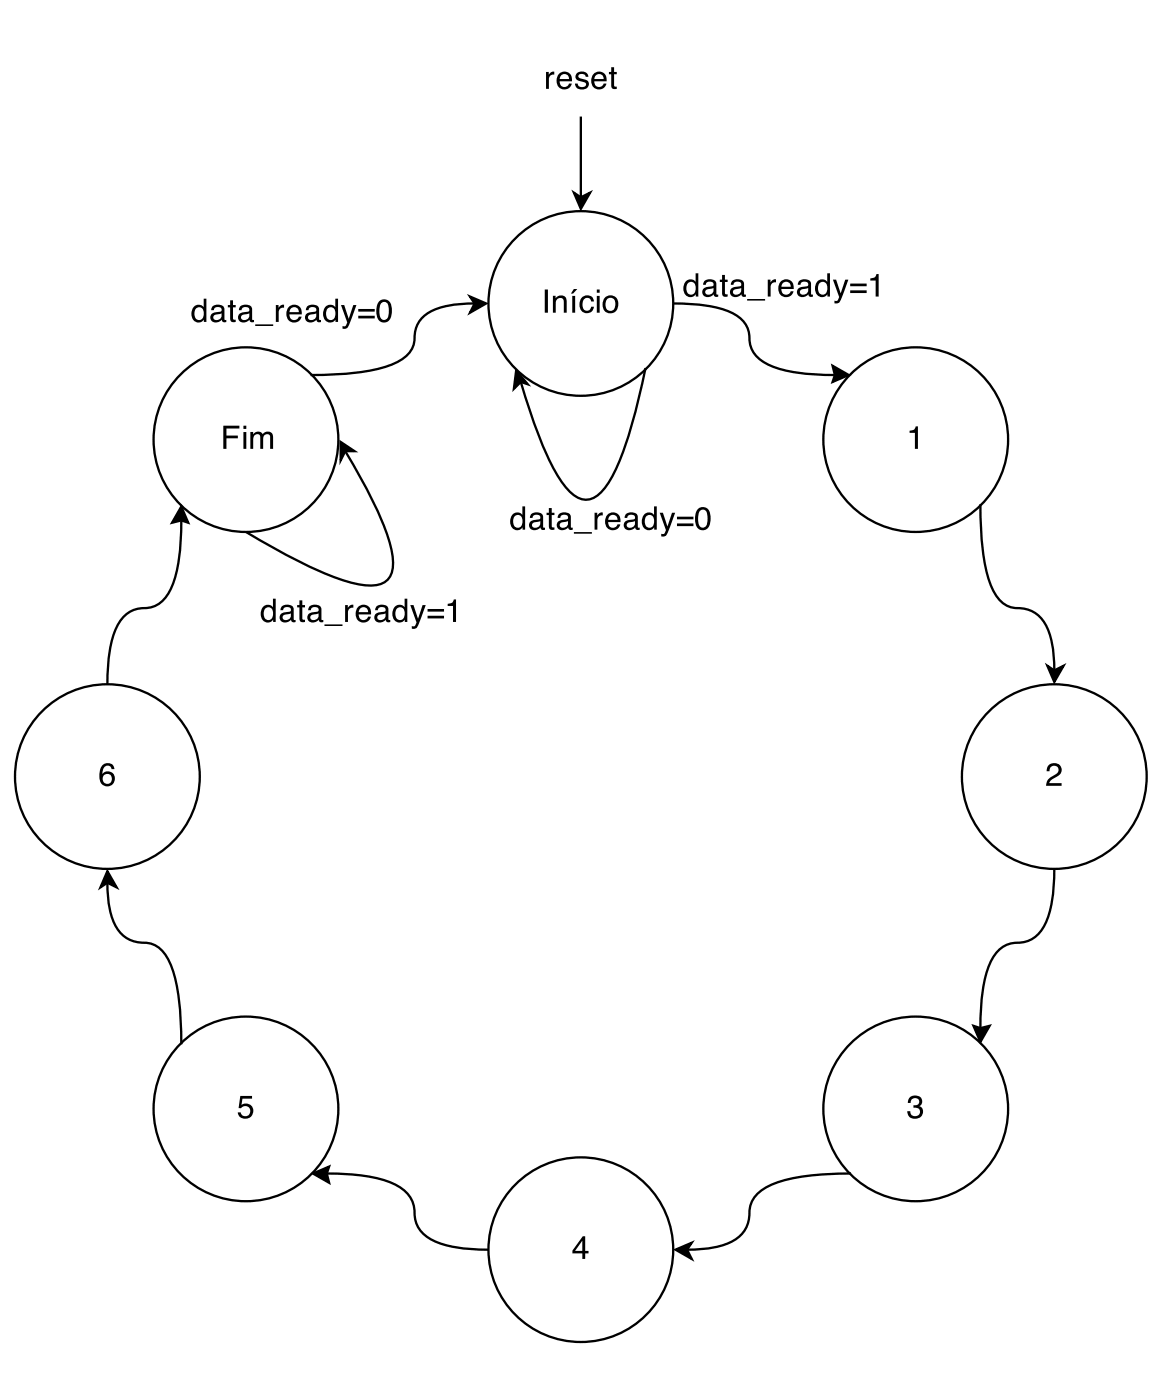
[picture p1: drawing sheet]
<svg xmlns="http://www.w3.org/2000/svg" width="97mm" height="117mm" viewBox="0 0 97 117" stroke-linecap="round" stroke-linejoin="round" font-family="sans-serif">
<circle cx="48.4" cy="25.3" r="7.7" fill="none" stroke="#000" stroke-width=".19"/>
<path d="M45.4 24.1h.3v2h-.3zM46.1 24.7h.2v.2a.5 .5 0 0 1 .6-.2 .5 .5 0 0 1 .3 .5v.9h-.2v-.9a.35 .35 0 0 0-.4-.3 .35 .35 0 0 0-.3 .4v.8h-.2zM47.7 24.7h.2v1.4h-.2zM47.8 24.1h.3l-.3 .4h-.2zM48.5 24.8a.57 .57 0 0 1 .6-.2 .57 .57 0 0 1 .4 .5h-.2a.31 .31 0 0 0-.4-.3 .57 .57 0 0 0-.4 .6 .57 .57 0 0 0 .4 .5 .36 .36 0 0 0 .4-.3h.2a.63 .63 0 0 1-.8 .5 .63 .63 0 0 1-.4-.9zM49.7 24.7h.3v1.4h-.3zM49.7 24.1h.3v.3h-.3zM50.6 25a.58 .58 0 0 0 .3 .9 .57 .57 0 0 0 .4-.5 .57 .57 0 0 0-.4-.6zM50.4 24.8a.67 .67 0 0 1 .9-.1 .67 .67 0 0 1 .2 .9 .67 .67 0 0 1-.8 .5 .67 .67 0 0 1-.5-.9z" fill-rule="evenodd" fill="#000"/>
<circle cx="87.9" cy="64.8" r="7.7" fill="#fff"/>
<circle cx="87.9" cy="64.8" r="7.7" fill="none" stroke="#000" stroke-width=".19"/>
<path d="M87.5 63.8a.62 .62 0 0 1 .9 .1 .62 .62 0 0 1-.4 .9l-.4 .3-.2 .2h1.1v.2h-1.3l.2-.5 .5-.4a.39 .39 0 0 0 .3-.4 .39 .39 0 0 0-.4-.3 .39 .39 0 0 0-.3 .4h-.3l.1-.4z" fill-rule="evenodd" fill="#000"/>
<circle cx="8.9" cy="64.8" r="7.7" fill="#fff"/>
<circle cx="8.9" cy="64.8" r="7.7" fill="none" stroke="#000" stroke-width=".19"/>
<path d="M8.5 63.9a.57 .57 0 0 1 .6-.2 .57 .57 0 0 1 .4 .5h-.2a.39 .39 0 0 0-.5-.3 .39 .39 0 0 0-.3 .5v.2a.63 .63 0 0 1 .9 0 .63 .63 0 0 1 0 .9 .63 .63 0 0 1-.9-.1 1.5 1.5 0 0 1 0-1.5zM8.6 65a.4 .4 0 0 0 .8 0 .4 .4 0 0 0-.8 0z" fill-rule="evenodd" fill="#000"/>
<circle cx="48.4" cy="104.2" r="7.7" fill="#fff"/>
<circle cx="48.4" cy="104.2" r="7.7" fill="none" stroke="#000" stroke-width=".19"/>
<path d="M48.5 103.5l-.6 .8h.6zM48.6 103.1h.2v1.2h.3v.2h-.3v.5h-.3v-.5h-.8v-.2z" fill-rule="evenodd" fill="#000"/>
<circle cx="20.5" cy="36.7" r="7.7" fill="#fff"/>
<circle cx="20.5" cy="36.7" r="7.7" fill="none" stroke="#000" stroke-width=".19"/>
<path d="M18.6 35.5h1.4v.2h-1.1v.6h.9v.3h-.9v.8h-.3zM20.3 36h.2v1.4h-.2zM20.3 35.5h.2v.3h-.2zM20.9 36h.2v.2a.46 .46 0 0 1 .8 0 .47 .47 0 0 1 .5-.2 .47 .47 0 0 1 .4 .5v.9h-.3v-.9l-.1-.3a.34 .34 0 0 0-.5 .4v.8h-.2v-.9a.26 .26 0 0 0-.2-.3 .26 .26 0 0 0-.3 .1l-.1 .4v.7h-.2z" fill-rule="evenodd" fill="#000"/>
<circle cx="76.3" cy="36.7" r="7.7" fill="#fff"/>
<circle cx="76.3" cy="36.7" r="7.7" fill="none" stroke="#000" stroke-width=".19"/>
<path d="M75.8 35.9a.42 .42 0 0 0 .5-.3h.2v1.8h-.2v-1.3h-.5z" fill-rule="evenodd" fill="#000"/>
<circle cx="20.5" cy="92.5" r="7.7" fill="#fff"/>
<circle cx="20.5" cy="92.5" r="7.7" fill="none" stroke="#000" stroke-width=".19"/>
<path d="M20 91.4h1v.2h-.8l-.1 .6a.65 .65 0 0 1 1 .4 .65 .65 0 0 1-.9 .7 .52 .52 0 0 1-.4-.5h.3a.41 .41 0 0 0 .6 .2 .41 .41 0 0 0 0-.7 .41 .41 0 0 0-.6 .1h-.2z" fill-rule="evenodd" fill="#000"/>
<circle cx="76.3" cy="92.5" r="7.7" fill="#fff"/>
<g fill="none" stroke="#000" stroke-width=".19">
<path d="M47.8 16.1l.6 .4 .8-.4-.8 1.3zM48.4 9.7v6.8M28.4 36.9l1.1 .7h-.7l-.4 .8zM28.8 37.6a35.8 35.8 0 0 1 3.7 7.9l.2 1a1.78 1.78 0 0 1-1.8 2.3 12.6 12.6 0 0 1-4.8-1.4l-1.7-.8-3.9-2.2M39.2 24.7l1.3 .6-1.3 .8 .4-.8zM39.6 25.3a7.4 7.4 0 0 0-4.1 .9 2.32 2.32 0 0 0-.9 2 2.21 2.21 0 0 1-1.4 2 12.9 12.9 0 0 1-5.7 1l-1.6 .1M43 30.9l1 1.1-.6-.1-.6 .5zM53.8 30.7a39 39 0 0 1-2.7 9l-.6 .9-.6 .6a1.64 1.64 0 0 1-2.5-.3 14.9 14.9 0 0 1-2.6-4.9l-1.4-4.1M56.1 25.3a11.6 11.6 0 0 1 5.1 .9 2.2 2.2 0 0 1 1.3 2 2.43 2.43 0 0 0 1.7 2.3 13.3 13.3 0 0 0 5.4 .8M69.4 30.5l1.3 .8-1.3 .6 .2-.6zM15.1 42.3l.6 1.3-.6-.2-.8 .2zM15.1 43.4a15.8 15.8 0 0 1-.8 5.5 2.57 2.57 0 0 1-2.3 1.8 2.55 2.55 0 0 0-2.4 2 12.6 12.6 0 0 0-.6 4.4"/>
<path d="M81.7 42.1a21.9 21.9 0 0 0 .8 6.5 2.72 2.72 0 0 0 2.3 2.1 2.75 2.75 0 0 1 2.7 2.3l.2 .9 .2 2M87.3 55.5l.6 .4 .7-.4-.7 1.4zM9 72.7l.7 1.3-.7-.4-.6 .4zM9 73.6a7.1 7.1 0 0 0 .9 4 2.53 2.53 0 0 0 2.1 1 2.21 2.21 0 0 1 2 1.4 12.4 12.4 0 0 1 1.1 5.5v1.6M87.9 72.5a10.3 10.3 0 0 1-1 4.9 2.38 2.38 0 0 1-2.1 1.2 2.43 2.43 0 0 0-2.3 1.8 13.3 13.3 0 0 0-.8 5.4M26.1 97.9l1.3-.6-.2 .6 .2 .8zM27.2 97.9a14.9 14.9 0 0 1 5.5 .8 2.69 2.69 0 0 1 1.9 2.5 2.54 2.54 0 0 0 1.9 2.4 11.8 11.8 0 0 0 4.2 .6M70.9 97.9a19.8 19.8 0 0 0-6.3 .8 2.8 2.8 0 0 0-2.1 2.5 2.75 2.75 0 0 1-2.3 2.7l-.9 .2-2 .1M81.1 85.6l.6 .2 .8-.2-.8 1.3zM56.3 104.2l1.4-.5-.4 .5 .4 .8z"/>
<circle cx="76.3" cy="92.5" r="7.7"/>
</g>
<g fill="#000">
<path d="M45.5 6h.2v.2a.41 .41 0 0 1 .5-.2v.2a.38 .38 0 0 0-.5 .4v.8h-.2zM46.6 6.2a.65 .65 0 0 1 .8-.2 .65 .65 0 0 1 .3 .8h-1.1a.4 .4 0 0 0 .3 .4 .4 .4 0 0 0 .5-.2h.3a.66 .66 0 0 1-.9 .4 .66 .66 0 0 1-.4-.9zM46.8 6.3l-.2 .3h.8a.39 .39 0 0 0-.2-.4 .39 .39 0 0 0-.4 .1zM48.1 6.1a.57 .57 0 0 1 .9 .3h-.2a.3 .3 0 0 0-.3-.2 .3 .3 0 0 0-.3 .2l.4 .2a.44 .44 0 0 1 .5 .5 .44 .44 0 0 1-.6 .4 .5 .5 0 0 1-.6-.5h.2a.34 .34 0 0 0 .4 .3 .34 .34 0 0 0 .3-.3l-.4-.2a.39 .39 0 0 1-.4-.3 .39 .39 0 0 1 .1-.4zM49.5 6.2a.65 .65 0 0 1 .7-.2 .65 .65 0 0 1 .4 .8h-1.1a.4 .4 0 0 0 .3 .4 .4 .4 0 0 0 .5-.2h.2a.66 .66 0 0 1-.8 .4 .66 .66 0 0 1-.4-.9zM49.7 6.3l-.2 .3h.8a.39 .39 0 0 0-.2-.4 .39 .39 0 0 0-.4 .1zM50.9 5.6h.3v.4h.2v.2h-.2v.9v.1h.2v.2a.34 .34 0 0 1-.5-.3v-.9h-.1v-.2h.1z" fill-rule="evenodd"/>
<path d="M16.3 25.8a.58 .58 0 0 0 .3 .9 .57 .57 0 0 0 .4-.5 .57 .57 0 0 0-.4-.6zM16.2 25.5l.5-.1 .3 .2v-.7h.2v2h-.2v-.2a.58 .58 0 0 1-.7 .1 .58 .58 0 0 1-.3-.6v-.4zM17.8 26.4v.1a.36 .36 0 0 0 .5 .2 .36 .36 0 0 0 .1-.5zM17.8 25.5a.6 .6 0 0 1 .9 .3v.8l.2 .1v.2a.27 .27 0 0 1-.4-.2 .47 .47 0 0 1-.7 .1 .47 .47 0 0 1 0-.7l.7-.2a.32 .32 0 0 0-.3-.3 .32 .32 0 0 0-.4 .3h-.2zM19.2 25h.2v.4h.2v.2h-.2v1l.1 .1h.1v.2a.34 .34 0 0 1-.4-.3v-1h-.2v-.2h.2zM20.1 26.4v.1a.36 .36 0 0 0 .5 .2 .36 .36 0 0 0 .1-.5zM20.1 25.5a.6 .6 0 0 1 .9 .3v.8l.2 .1v.2a.27 .27 0 0 1-.4-.2 .47 .47 0 0 1-.7 .1 .47 .47 0 0 1 0-.7l.7-.2a.32 .32 0 0 0-.3-.3 .32 .32 0 0 0-.4 .3h-.2zM21.3 27.1h1.5v.1h-1.5zM23 25.4h.2v.3a.41 .41 0 0 1 .5-.3v.3a.38 .38 0 0 0-.5 .3v.9h-.2zM24.1 25.6a.65 .65 0 0 1 .7-.1 .65 .65 0 0 1 .4 .7h-1.1a.4 .4 0 0 0 .3 .5 .4 .4 0 0 0 .5-.3h.2a.66 .66 0 0 1-.8 .5 .66 .66 0 0 1-.4-.9zM24.2 25.7l-.1 .3h.8a.39 .39 0 0 0-.2-.4 .39 .39 0 0 0-.5 .1zM25.7 26.4v.1a.36 .36 0 0 0 .5 .2 .36 .36 0 0 0 .1-.5zM25.7 25.5a.6 .6 0 0 1 .9 .3v.8l.2 .1v.2a.27 .27 0 0 1-.4-.2 .47 .47 0 0 1-.8 .1 .47 .47 0 0 1 .1-.7l.7-.2a.32 .32 0 0 0-.3-.3 .32 .32 0 0 0-.4 .3h-.2zM27.3 25.8a.58 .58 0 0 0 .3 .9 .57 .57 0 0 0 .4-.5 .57 .57 0 0 0-.4-.6zM27.2 25.5l.5-.1 .2 .2v-.7h.3v2h-.2v-.2a.58 .58 0 0 1-.8 .1 .58 .58 0 0 1-.3-.6l.1-.4zM28.4 25.4h.3l.4 1.2 .3-1.2h.3l-.6 1.6a.47 .47 0 0 1-.6 .4v-.2h.3l.1-.3zM29.9 25.8h1.3v.2h-1.3zM29.9 26.3h1.3v.3h-1.3zM31.6 25.2a.68 .68 0 0 1 .8-.1 .68 .68 0 0 1 .3 .8v.2a.64 .64 0 0 1-.7 .8 .64 .64 0 0 1-.6-.7v-.6zM31.8 25.2a1.2 1.2 0 0 0 .1 1.5 .4 .4 0 0 0 .5-.5v-.5a.43 .43 0 0 0-.6-.5z" fill-rule="evenodd"/>
<path d="M57.3 23.6a.58 .58 0 0 0 .3 1 .57 .57 0 0 0 .4-.6 .57 .57 0 0 0-.4-.5zM57.2 23.4l.5-.1 .3 .2v-.7h.2v1.9h-.2v-.2a.58 .58 0 0 1-.7 .2 .58 .58 0 0 1-.3-.6v-.4zM58.8 24.2v.2a.36 .36 0 0 0 .5 .1 .36 .36 0 0 0 .1-.5zM58.8 23.4a.6 .6 0 0 1 .9 .3v.8l.2 .1v.1a.27 .27 0 0 1-.4-.2 .47 .47 0 0 1-.7 .2 .47 .47 0 0 1 0-.7l.7-.2a.32 .32 0 0 0-.3-.3 .32 .32 0 0 0-.4 .3h-.2zM60.2 22.9h.2v.4h.2v.2h-.2v.9l.1 .1h.1v.2a.34 .34 0 0 1-.4-.2v-1h-.2v-.2h.2zM61.1 24.2v.2a.36 .36 0 0 0 .5 .1 .36 .36 0 0 0 .1-.5zM61.1 23.4a.6 .6 0 0 1 .9 .3v.8l.2 .1v.1a.27 .27 0 0 1-.4-.2 .47 .47 0 0 1-.7 .2 .47 .47 0 0 1 0-.7l.7-.2a.32 .32 0 0 0-.3-.3 .32 .32 0 0 0-.4 .3h-.2zM62.3 24.9h1.5v.2h-1.5zM64 23.3h.2v.3a.41 .41 0 0 1 .5-.3v.3a.38 .38 0 0 0-.5 .3v.8h-.2zM65.1 23.5a.65 .65 0 0 1 .7-.1 .65 .65 0 0 1 .4 .7h-1.1a.4 .4 0 0 0 .3 .5 .4 .4 0 0 0 .5-.3h.2a.66 .66 0 0 1-.8 .4 .66 .66 0 0 1-.4-.9zM65.2 23.6l-.1 .3h.8a.39 .39 0 0 0-.2-.4 .39 .39 0 0 0-.5 .1zM66.7 24.2v.2a.36 .36 0 0 0 .5 .1 .36 .36 0 0 0 .1-.5zM66.7 23.4a.6 .6 0 0 1 .9 .3v.8l.2 .1v.1a.27 .27 0 0 1-.4-.2 .47 .47 0 0 1-.8 .2 .47 .47 0 0 1 .1-.7l.7-.2a.32 .32 0 0 0-.3-.3 .32 .32 0 0 0-.4 .3h-.2zM68.3 23.6a.58 .58 0 0 0 .3 1 .57 .57 0 0 0 .4-.6 .57 .57 0 0 0-.4-.5zM68.2 23.4l.5-.1 .2 .2v-.7h.3v1.9h-.2v-.2a.58 .58 0 0 1-.8 .2 .58 .58 0 0 1-.3-.6l.1-.4zM69.4 23.3h.3l.4 1.2 .3-1.2h.3l-.6 1.5a.47 .47 0 0 1-.6 .5v-.2h.3l.1-.3zM70.9 23.7h1.3v.2h-1.3zM70.9 24.2h1.3v.2h-1.3zM72.5 23.2a.42 .42 0 0 0 .5-.3h.2v1.8h-.2v-1.3h-.5z" fill-rule="evenodd"/>
<path d="M22.1 50.8a.58 .58 0 0 0 .3 .9 .57 .57 0 0 0 .4-.5 .57 .57 0 0 0-.4-.6zM22 50.5h.5l.2 .1v-.7h.3v2h-.2v-.2a.58 .58 0 0 1-.8 .2 .58 .58 0 0 1-.3-.7l.1-.4zM23.6 51.4v.1a.36 .36 0 0 0 .4 .2 .36 .36 0 0 0 .2-.5zM23.5 50.5a.6 .6 0 0 1 1 .3v.9h.1v.2a.27 .27 0 0 1-.3-.2 .47 .47 0 0 1-.8 .2 .47 .47 0 0 1 .1-.8l.6-.1a.32 .32 0 0 0-.3-.4 .32 .32 0 0 0-.3 .3h-.2zM25 50.1h.2v.4h.2v.2h-.2v.9v.1h.2v.2a.34 .34 0 0 1-.4-.3v-.9h-.2v-.2h.2zM25.9 51.4v.1a.36 .36 0 0 0 .4 .2 .36 .36 0 0 0 .2-.5zM25.9 50.5a.6 .6 0 0 1 .9 .3v.9h.1v.2a.27 .27 0 0 1-.3-.2 .47 .47 0 0 1-.8 .2 .47 .47 0 0 1 .1-.8l.6-.1a.32 .32 0 0 0-.2-.4 .32 .32 0 0 0-.4 .3h-.2zM27 52.1h1.5v.1h-1.5zM28.8 50.5h.2v.2a.41 .41 0 0 1 .5-.3v.3a.38 .38 0 0 0-.5 .4v.8h-.2zM29.8 50.6a.65 .65 0 0 1 .8-.1 .65 .65 0 0 1 .3 .7h-1a.4 .4 0 0 0 .3 .5 .4 .4 0 0 0 .5-.3h.2a.66 .66 0 0 1-.9 .5 .66 .66 0 0 1-.3-.9zM30 50.8l-.1 .3h.8a.39 .39 0 0 0-.2-.4 .39 .39 0 0 0-.5 .1zM31.5 51.4l-.1 .1a.36 .36 0 0 0 .5 .2 .36 .36 0 0 0 .2-.5zM31.4 50.5a.6 .6 0 0 1 1 .3v.9h.1v.2a.27 .27 0 0 1-.4-.2 .47 .47 0 0 1-.7 .2 .47 .47 0 0 1 .1-.8l.6-.1a.32 .32 0 0 0-.3-.4 .32 .32 0 0 0-.3 .3h-.2zM33.1 50.8a.58 .58 0 0 0 .3 .9 .57 .57 0 0 0 .3-.5 .57 .57 0 0 0-.3-.6zM33 50.5h.5l.2 .1v-.7h.2v2h-.2v-.2a.58 .58 0 0 1-.7 .2 .58 .58 0 0 1-.3-.7l.1-.4zM34.2 50.5h.3l.3 1.1 .4-1.1h.3l-.6 1.5a.47 .47 0 0 1-.6 .4v-.2h.3l.1-.3zM35.6 50.8h1.4v.2h-1.4zM35.6 51.4h1.4v.2h-1.4zM37.3 50.4a.42 .42 0 0 0 .5-.4h.2v1.9h-.2v-1.4h-.5z" fill-rule="evenodd"/>
<path d="M42.9 43.1a.58 .58 0 0 0 .3 .9 .57 .57 0 0 0 .3-.5 .57 .57 0 0 0-.3-.6zM42.8 42.8h.5l.2 .1v-.7h.3v2h-.2v-.2a.58 .58 0 0 1-.8 .2 .58 .58 0 0 1-.3-.7l.1-.4zM44.4 43.7l-.1 .1a.36 .36 0 0 0 .5 .2 .36 .36 0 0 0 .2-.5zM44.3 42.8a.6 .6 0 0 1 1 .3v.9h.1v.2a.27 .27 0 0 1-.4-.2 .47 .47 0 0 1-.7 .2 .47 .47 0 0 1 .1-.8l.6-.1a.32 .32 0 0 0-.3-.4 .32 .32 0 0 0-.3 .3h-.2zM45.7 42.4h.3v.4h.2v.2h-.2v.9v.1h.2v.2a.34 .34 0 0 1-.5-.3v-.9h-.1v-.2h.1zM46.7 43.7l-.1 .1a.36 .36 0 0 0 .5 .2 .36 .36 0 0 0 .2-.5zM46.6 42.8a.6 .6 0 0 1 1 .3v.9h.1v.2a.27 .27 0 0 1-.3-.2 .47 .47 0 0 1-.8 .2 .47 .47 0 0 1 .1-.8l.6-.1a.32 .32 0 0 0-.3-.4 .32 .32 0 0 0-.3 .3h-.2zM47.8 44.4h1.5v.1h-1.5zM49.6 42.8h.2v.2a.41 .41 0 0 1 .4-.3v.3a.38 .38 0 0 0-.4 .4v.8h-.2zM50.6 42.9a.65 .65 0 0 1 .8-.1 .65 .65 0 0 1 .3 .7h-1a.4 .4 0 0 0 .3 .5 .4 .4 0 0 0 .5-.3h.2a.66 .66 0 0 1-.9 .5 .66 .66 0 0 1-.3-.9zM50.8 43.1l-.1 .3h.8a.39 .39 0 0 0-.3-.4 .39 .39 0 0 0-.4 .1zM52.3 43.7l-.1 .1a.36 .36 0 0 0 .5 .2 .36 .36 0 0 0 .2-.5zM52.2 42.8a.6 .6 0 0 1 1 .3v.9h.1v.2a.27 .27 0 0 1-.4-.2 .47 .47 0 0 1-.7 .2 .47 .47 0 0 1 0-.8l.7-.1a.32 .32 0 0 0-.3-.4 .32 .32 0 0 0-.3 .3h-.2zM53.9 43.1a.58 .58 0 0 0 .2 .9 .57 .57 0 0 0 .4-.5 .57 .57 0 0 0-.4-.6zM53.8 42.8h.4l.3 .1v-.7h.2v2h-.2v-.2a.58 .58 0 0 1-.7 .2 .58 .58 0 0 1-.3-.7l.1-.4zM55 42.8h.3l.3 1.1 .4-1.1h.3l-.6 1.5a.47 .47 0 0 1-.6 .4v-.2h.2l.2-.3zM56.4 43.1h1.4v.2h-1.4zM56.4 43.7h1.4v.2h-1.4zM58.1 42.5a.68 .68 0 0 1 .9-.1 .68 .68 0 0 1 .2 .8v.3a.64 .64 0 0 1-.6 .7 .64 .64 0 0 1-.7-.7l.1-.6zM58.4 42.6a1.2 1.2 0 0 0 0 1.4 .4 .4 0 0 0 .6-.5v-.5a.43 .43 0 0 0-.6-.4z" fill-rule="evenodd"/>
<path d="M75.9 91.5a.57 .57 0 0 1 .7-.1 .57 .57 0 0 1 .2 .8l-.2 .1a.59 .59 0 0 1 .2 .8 .59 .59 0 0 1-.8 .2 .57 .57 0 0 1-.4-.6h.3a.39 .39 0 0 0 .5 .4 .39 .39 0 0 0 .2-.6l-.5-.1v-.2a.31 .31 0 0 0 .5-.2 .31 .31 0 0 0-.3-.4 .36 .36 0 0 0-.4 .4h-.2z" fill-rule="evenodd"/>
</g>
<path d="M47.8 16.1l.6 .4 .8-.4-.8 1.3zM28.4 36.9l1.1 .7h-.7l-.4 .8zM39.2 24.7l1.3 .6-1.3 .8 .4-.8zM43 30.9l1 1.1-.6-.1-.6 .5zM69.4 30.5l1.3 .8-1.3 .6 .2-.6zM15.1 42.3l.6 1.3-.6-.2-.8 .2zM87.3 55.5l.6 .4 .7-.4-.7 1.4zM9 72.7l.7 1.3-.7-.4-.6 .4zM26.1 97.9l1.3-.6-.2 .6 .2 .8zM81.1 85.6l.6 .2 .8-.2-.8 1.3zM56.3 104.2l1.4-.5-.4 .5 .4 .8z" fill="#000"/>
</svg>
